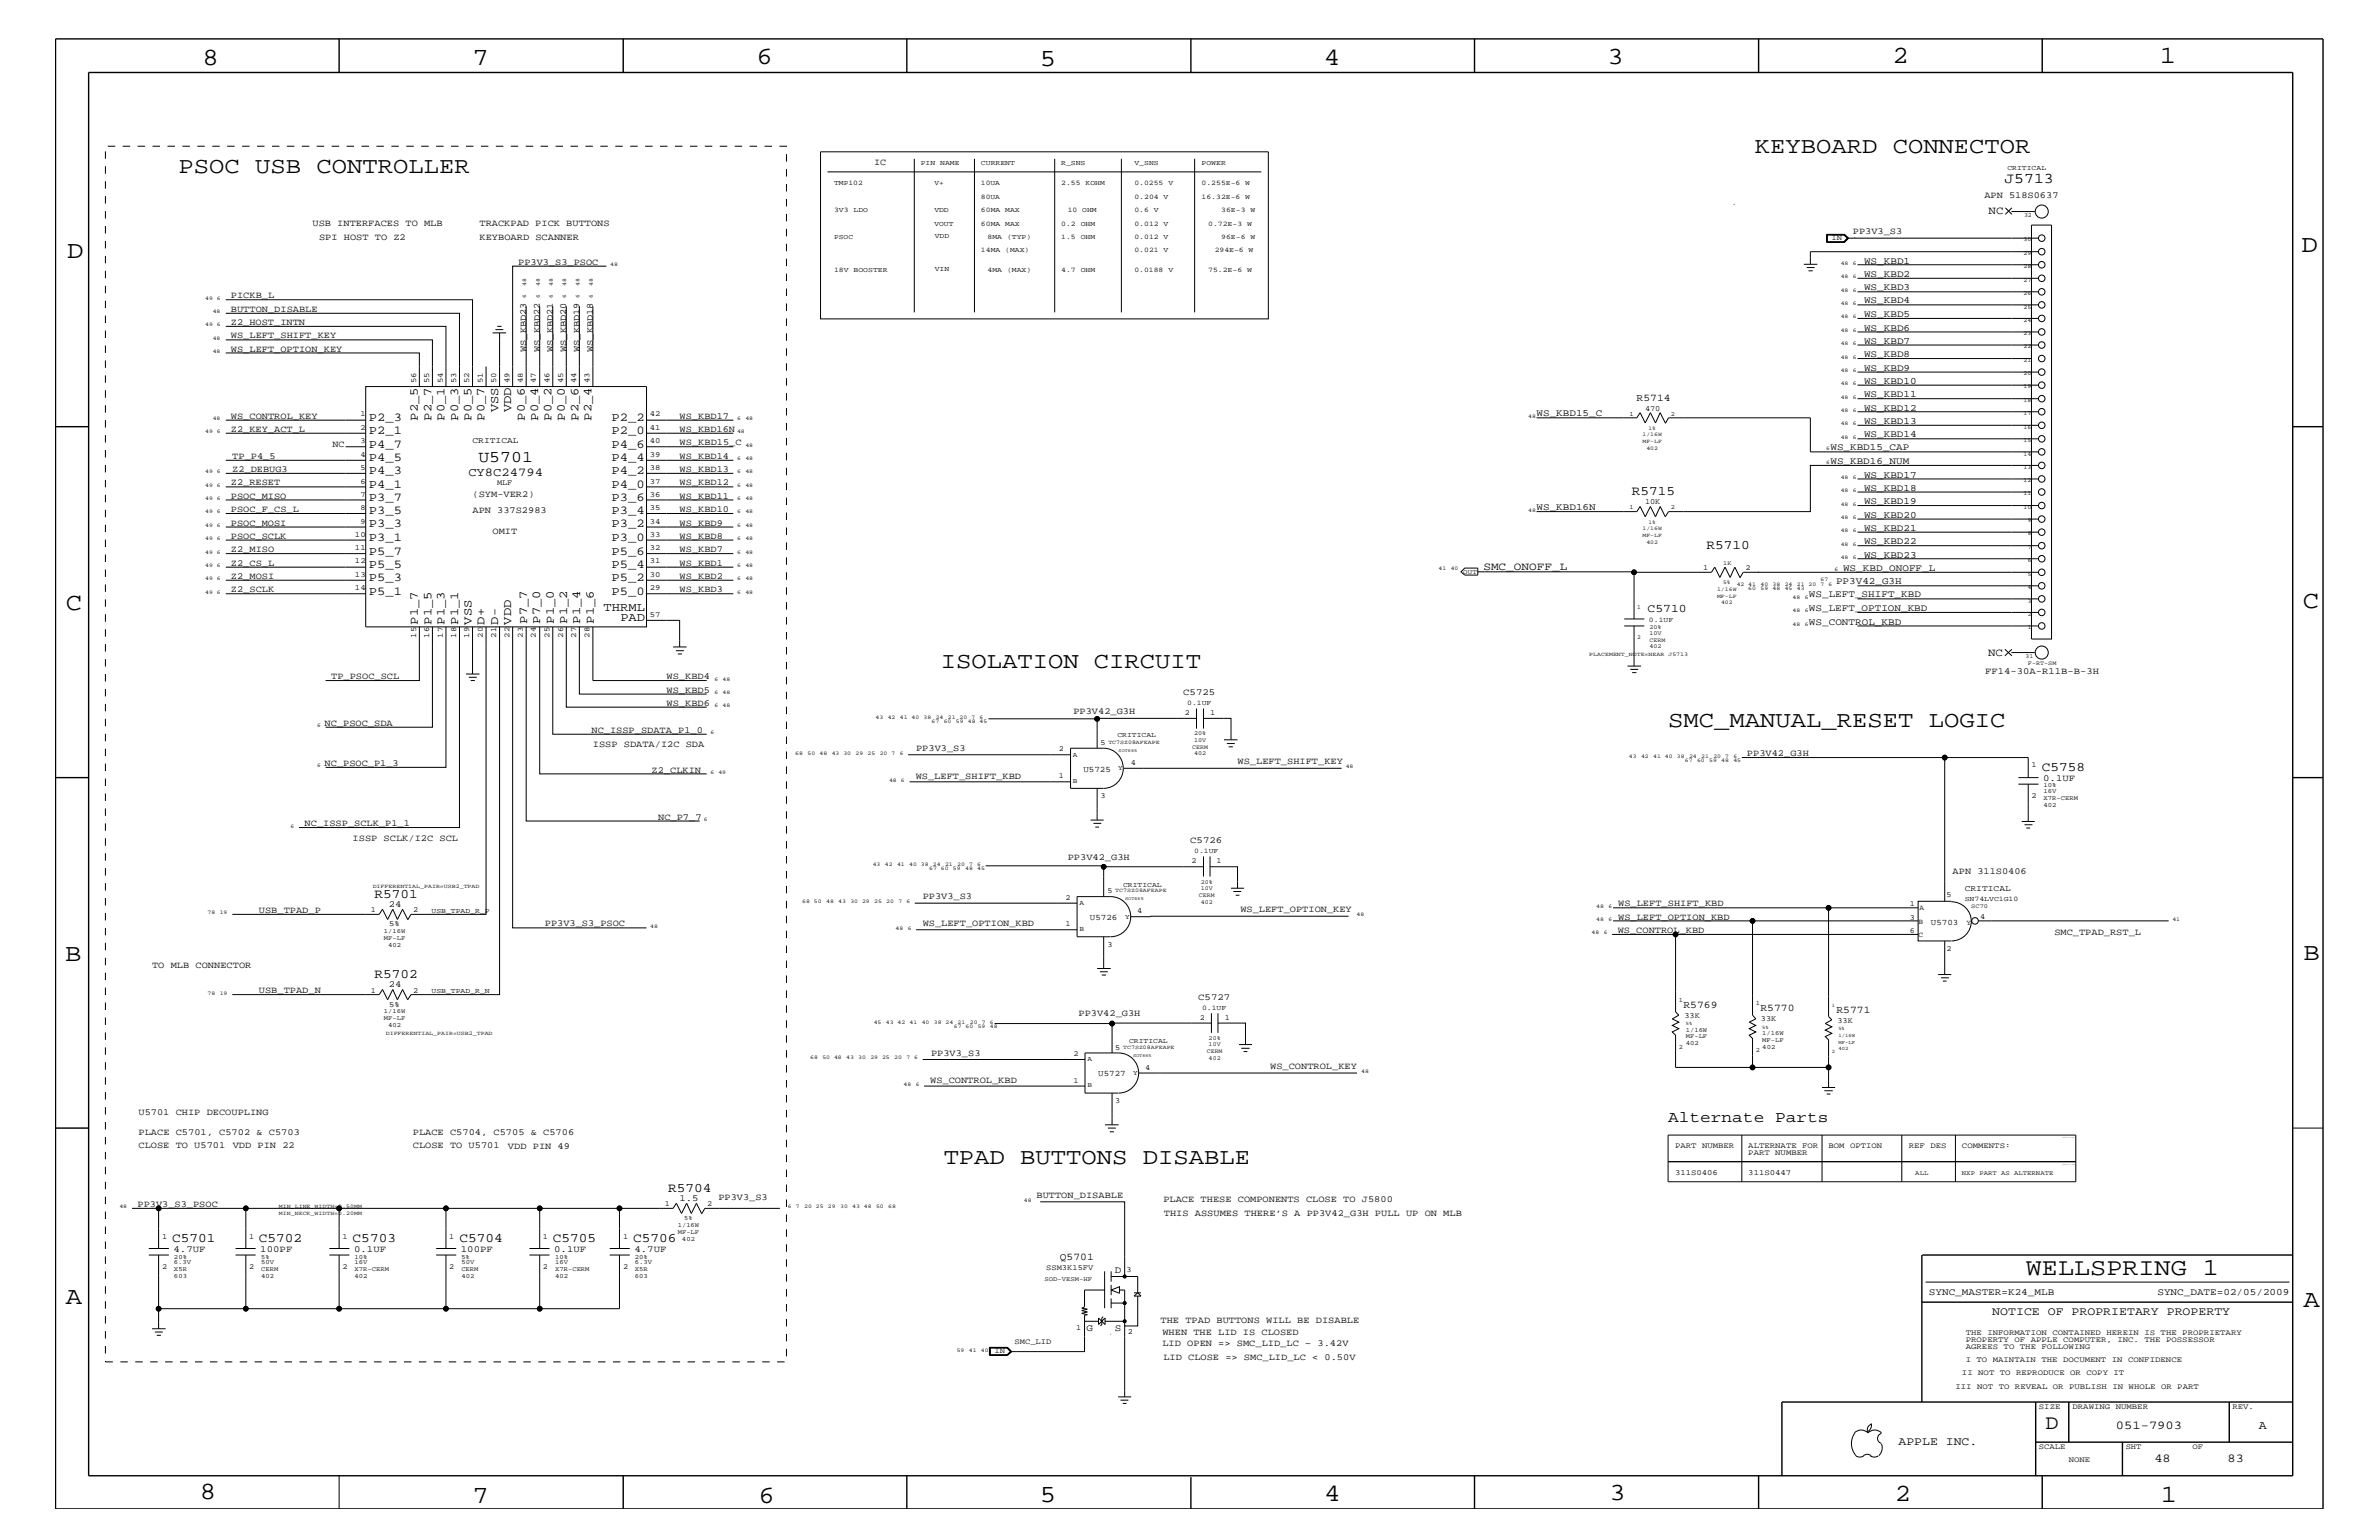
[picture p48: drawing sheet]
<svg xmlns="http://www.w3.org/2000/svg" width="432mm" height="279mm" viewBox="0 0 432 279" stroke-linecap="round" stroke-linejoin="round" font-family="sans-serif">
<defs><g id="words">
<g font-size="4.5">
<text x="36.7" y="11.7">8</text>
<text x="85.8" y="11.7">7</text>
<text x="137.3" y="11.5">6</text>
<text x="240.3" y="11.7">4</text>
<text x="291.8" y="11.5">3</text>
<text x="343.5" y="11.5">2</text>
<text x="392" y="11.5">1</text>
<text x="188.7" y="12.1">5</text>
<text x="12.2" y="46.8">D</text>
<text x="417.7" y="45.7">D</text>
<text x="11.9" y="110.6">C</text>
<text x="418" y="110.3">C</text>
<text x="11.9" y="174.3">B</text>
<text x="418.1" y="174.2">B</text>
<text x="11.9" y="236.7">A</text>
<text x="418.1" y="237.1">A</text>
<text x="36.2" y="271.9">8</text>
<text x="85.8" y="272.7">7</text>
<text x="137.7" y="272.7">6</text>
<text x="188.7" y="272.5">5</text>
<text x="240.4" y="272.3">4</text>
<text x="292.1" y="272.2">3</text>
<text x="343.9" y="272.3">2</text>
<text x="392.2" y="272.6">1</text>
</g>
<text font-size="4.4" x="367.7" y="231.3">WELLSPRING 1</text>
<g font-size="4.1">
<text x="318.5" y="27.8">KEYBOARD CONNECTOR</text>
<text x="32.4" y="31.4">PSOC USB CONTROLLER</text>
<text x="170.8" y="121.2">ISOLATION CIRCUIT</text>
<text x="302.8" y="131.9">SMC_MANUAL_RESET LOGIC</text>
<text x="171.3" y="211.2">TPAD BUTTONS DISABLE</text>
</g>
<text font-size="3.7" x="371.3" y="259.3">D</text>
<text font-size="3" x="86.8" y="83.8">U5701</text>
<text font-size="2.9" x="302.8" y="203.5">Alternate Parts</text>
<text font-size="2.7" x="363.8" y="33.1">J5713</text>
<g font-size="2.4">
<text x="296.2" y="89.8">R5715</text>
<text x="309.8" y="99.6">R5710</text>
<text x="370.6" y="139.8">C5758</text>
<text x="67.9" y="162.8">R5701</text>
<text x="67.9" y="177.4">R5702</text>
<text x="121.3" y="216.2">R5704</text>
<text x="31.2" y="225.3">C5701</text>
<text x="47" y="225.3">C5702</text>
<text x="64" y="225.3">C5703</text>
<text x="83.4" y="225.3">C5704</text>
<text x="100.3" y="225.3">C5705</text>
<text x="114.9" y="225.3">C5706</text>
</g>
<g font-size="2.2">
<text x="67" y="76.3">P2_3</text>
<text x="75.9" y="76.3" transform="rotate(-90 75.9 76.3)">P2_5</text>
<text x="78.3" y="76.3" transform="rotate(-90 78.3 76.3)">P2_7</text>
<text x="80.7" y="76.3" transform="rotate(-90 80.7 76.3)">P0_1</text>
<text x="83.1" y="76.3" transform="rotate(-90 83.1 76.3)">P0_3</text>
<text x="85.6" y="76.3" transform="rotate(-90 85.6 76.3)">P0_5</text>
<text x="88" y="76.3" transform="rotate(-90 88 76.3)">P0_7</text>
<text x="90.4" y="74.8" transform="rotate(-90 90.4 74.8)">VSS</text>
<text x="92.8" y="74.8" transform="rotate(-90 92.8 74.8)">VDD</text>
<text x="95.3" y="76.3" transform="rotate(-90 95.3 76.3)">P0_6</text>
<text x="97.7" y="76.3" transform="rotate(-90 97.7 76.3)">P0_4</text>
<text x="100.1" y="76.3" transform="rotate(-90 100.1 76.3)">P0_2</text>
<text x="102.5" y="76.3" transform="rotate(-90 102.5 76.3)">P0_0</text>
<text x="105" y="76.3" transform="rotate(-90 105 76.3)">P2_6</text>
<text x="107.4" y="76.3" transform="rotate(-90 107.4 76.3)">P2_4</text>
<text x="111" y="76.3">P2_2</text>
<text x="67" y="78.8">P2_1</text>
<text x="67" y="81.2">P4_7</text>
<text x="67" y="83.6">P4_5</text>
<text x="111" y="78.8">P2_0</text>
<text x="111" y="83.6">P4_4</text>
<text x="111" y="81.2">P4_6</text>
<text x="67" y="86">P4_3</text>
<text x="67" y="88.5">P4_1</text>
<text x="85" y="86.4">CY8C24794</text>
<text x="111" y="88.5">P4_0</text>
<text x="111" y="86">P4_2</text>
<text x="67" y="90.9">P3_7</text>
<text x="67" y="93.3">P3_5</text>
<text x="67" y="95.7">P3_3</text>
<text x="111" y="95.7">P3_2</text>
<text x="111" y="93.3">P3_4</text>
<text x="111" y="90.9">P3_6</text>
<text x="67" y="98.2">P3_1</text>
<text x="67" y="100.6">P5_7</text>
<text x="111" y="100.6">P5_6</text>
<text x="111" y="98.2">P3_0</text>
<text x="67" y="103">P5_5</text>
<text x="67" y="105.4">P5_3</text>
<text x="67" y="107.9">P5_1</text>
<text x="111" y="107.9">P5_0</text>
<text x="111" y="105.4">P5_2</text>
<text x="111" y="103">P5_4</text>
<text x="75.9" y="113.3" transform="rotate(-90 75.9 113.3)">P1_7</text>
<text x="78.3" y="113.3" transform="rotate(-90 78.3 113.3)">P1_5</text>
<text x="80.7" y="113.3" transform="rotate(-90 80.7 113.3)">P1_3</text>
<text x="83.1" y="113.3" transform="rotate(-90 83.1 113.3)">P1_1</text>
<text x="85.6" y="113.3" transform="rotate(-90 85.6 113.3)">VSS</text>
<text x="88" y="113.3" transform="rotate(-90 88 113.3)">D+</text>
<text x="90.4" y="113.3" transform="rotate(-90 90.4 113.3)">D-</text>
<text x="92.8" y="113.3" transform="rotate(-90 92.8 113.3)">VDD</text>
<text x="95.7" y="113.1" transform="rotate(-90 95.7 113.1)">P7_7</text>
<text x="98" y="113.1" transform="rotate(-90 98 113.1)">P7_0</text>
<text x="100.5" y="113.1" transform="rotate(-90 100.5 113.1)">P1_0</text>
<text x="103" y="113.1" transform="rotate(-90 103 113.1)">P1_2</text>
<text x="105.3" y="113.1" transform="rotate(-90 105.3 113.1)">P1_4</text>
<text x="107.8" y="113.1" transform="rotate(-90 107.8 113.1)">P1_6</text>
<text x="109.6" y="110.9">THRML</text>
<text x="112.6" y="112.7">PAD</text>
<text x="384" y="259.3">051-7903</text>
<text x="410" y="259.3">A</text>
<text x="391" y="265.3">48</text>
<text x="404.3" y="265.3">83</text>
</g>
<g font-size="2.1">
<text x="299" y="111.1">C5710</text>
<text x="361.6" y="238.6">NOTICE OF PROPRIETARY PROPERTY</text>
<text x="344.6" y="262.2">APPLE INC.</text>
</g>
<g font-size="2">
<text x="360.9" y="38.9">NC</text>
<text x="269.2" y="103.5">SMC_ONOFF_L</text>
<text x="360.8" y="119">NC</text>
</g>
<g font-size="1.9">
<text x="297.1" y="72.8">R5714</text>
<text x="305.6" y="182.9">R5769</text>
<text x="319.5" y="183.5">R5770</text>
<text x="333.3" y="183.8">R5771</text>
<text x="192.4" y="228.5">Q5701</text>
</g>
<g font-size="1.8">
<text x="338.3" y="47.9">WS_KBD1</text>
<text x="338.3" y="50.2">WS_KBD2</text>
<text x="338.3" y="52.7">WS_KBD3</text>
<text x="338.3" y="55.1">WS_KBD4</text>
<text x="338.3" y="57.5">WS_KBD5</text>
<text x="338.3" y="60">WS_KBD6</text>
<text x="338.3" y="62.3">WS_KBD7</text>
<text x="338.3" y="64.8">WS_KBD8</text>
<text x="338.3" y="69.6">WS_KBD10</text>
<text x="338.3" y="67.3">WS_KBD9</text>
<text x="278.9" y="75.6">WS_KBD15_C</text>
<text x="338.3" y="76.9">WS_KBD13</text>
<text x="338.3" y="74.5">WS_KBD12</text>
<text x="338.3" y="72.1">WS_KBD11</text>
<text x="332.2" y="81.7">WS_KBD15_CAP</text>
<text x="338.3" y="79.4">WS_KBD14</text>
<text x="332.2" y="84.2">WS_KBD16_NUM</text>
<text x="338.3" y="89">WS_KBD18</text>
<text x="338.3" y="86.6">WS_KBD17</text>
<text x="278.9" y="92.6">WS_KBD16N</text>
<text x="338.3" y="93.9">WS_KBD20</text>
<text x="338.3" y="91.5">WS_KBD19</text>
<text x="338.3" y="101.2">WS_KBD23</text>
<text x="338.3" y="96.3">WS_KBD21</text>
<text x="338.3" y="98.7">WS_KBD22</text>
<text x="333.2" y="106">PP3V42_G3H</text>
<text x="334.5" y="103.6">WS_KBD_ONOFF_L</text>
<text x="328.3" y="108.4">WS_LEFT_SHIFT_KBD</text>
<text x="328.3" y="110.9">WS_LEFT_OPTION_KBD</text>
<text x="328.3" y="113.3">WS_CONTROL_KBD</text>
<text x="202.4" y="230.9">D</text>
<text x="350.1" y="235">SYNC_MASTER=K24_MLB</text>
<text x="391.6" y="235">SYNC_DATE=02/05/2009</text>
<text x="197.2" y="241.4">G</text>
<text x="202.4" y="241.4">S</text>
</g>
<g font-size="1.7">
<text x="158.7" y="30">IC</text>
<text x="360.2" y="35.8">APN 518S0637</text>
<text x="56.7" y="41">USB INTERFACES TO MLB</text>
<text x="87" y="41">TRACKPAD PICK BUTTONS</text>
<text x="57.9" y="43.5">SPI HOST TO Z2</text>
<text x="87" y="43.5">KEYBOARD SCANNER</text>
<text x="336.3" y="42.5">PP3V3_S3</text>
<text x="94.1" y="48">PP3V3_S3_PSOC</text>
<text x="41.9" y="54.1">PICKB_L</text>
<text x="41.9" y="59">Z2_HOST_INTN</text>
<text x="41.9" y="56.6">BUTTON_DISABLE</text>
<text x="41.9" y="63.9">WS_LEFT_OPTION_KEY</text>
<text x="41.9" y="61.4">WS_LEFT_SHIFT_KEY</text>
<text x="95.5" y="63.9" transform="rotate(-90 95.5 63.9)">WS_KBD23</text>
<text x="98" y="63.9" transform="rotate(-90 98 63.9)">WS_KBD22</text>
<text x="100.3" y="63.9" transform="rotate(-90 100.3 63.9)">WS_KBD21</text>
<text x="102.8" y="63.9" transform="rotate(-90 102.8 63.9)">WS_KBD20</text>
<text x="105.2" y="63.9" transform="rotate(-90 105.2 63.9)">WS_KBD19</text>
<text x="107.6" y="63.9" transform="rotate(-90 107.6 63.9)">WS_KBD18</text>
<text x="41.9" y="76">WS_CONTROL_KEY</text>
<text x="123.4" y="76">WS_KBD17</text>
<text x="41.9" y="78.3">Z2_KEY_ACT_L</text>
<text x="42.2" y="83.3">TP_P4_5</text>
<text x="60.4" y="81.1">NC</text>
<text x="123.4" y="83.3">WS_KBD14</text>
<text x="123.4" y="78.3">WS_KBD16N</text>
<text x="123.4" y="80.8">WS_KBD15_C</text>
<text x="41.9" y="88.1">Z2_RESET</text>
<text x="42.2" y="85.6">Z2_DEBUG3</text>
<text x="123.4" y="85.6">WS_KBD13</text>
<text x="123.4" y="88.1">WS_KBD12</text>
<text x="41.9" y="90.5">PSOC_MISO</text>
<text x="41.9" y="92.9">PSOC_F_CS_L</text>
<text x="41.9" y="95.4">PSOC_MOSI</text>
<text x="85.8" y="90.1">(SYM-VER2)</text>
<text x="85.8" y="93.2">APN 337S2983</text>
<text x="123.4" y="90.5">WS_KBD11</text>
<text x="123.4" y="92.9">WS_KBD10</text>
<text x="123.4" y="95.4">WS_KBD9</text>
<text x="41.9" y="100.2">Z2_MISO</text>
<text x="41.9" y="97.7">PSOC_SCLK</text>
<text x="89.4" y="96.8">OMIT</text>
<text x="123.4" y="97.7">WS_KBD8</text>
<text x="123.4" y="100.2">WS_KBD7</text>
<text x="41.9" y="107.5">Z2_SCLK</text>
<text x="41.9" y="105">Z2_MOSI</text>
<text x="41.9" y="102.6">Z2_CS_L</text>
<text x="123.4" y="102.6">WS_KBD1</text>
<text x="123.4" y="105">WS_KBD2</text>
<text x="123.4" y="107.5">WS_KBD3</text>
<text x="60.1" y="123.2">TP_PSOC_SCL</text>
<text x="121" y="123.2">WS_KBD4</text>
<text x="121" y="125.7">WS_KBD5</text>
<text x="360.3" y="122.4">FF14-30A-R11B-B-3H</text>
<text x="58.9" y="131.7">NC_PSOC_SDA</text>
<text x="121" y="128">WS_KBD6</text>
<text x="194.8" y="129.6">PP3V42_G3H</text>
<text x="214.8" y="126.1">C5725</text>
<text x="107.4" y="133">NC_ISSP_SDATA_P1_0</text>
<text x="107.6" y="135.6">ISSP SDATA/I2C SDA</text>
<text x="166.3" y="136.3">PP3V3_S3</text>
<text x="317.1" y="137.2">PP3V42_G3H</text>
<text x="58.9" y="139">NC_PSOC_P1_3</text>
<text x="118.3" y="140.2">Z2_CLKIN</text>
<text x="166.2" y="141.3">WS_LEFT_SHIFT_KBD</text>
<text x="224.6" y="138.6">WS_LEFT_SHIFT_KEY</text>
<text x="370.8" y="141.7">0.1UF</text>
<text x="55.3" y="149.9">NC_ISSP_SCLK_P1_1</text>
<text x="119.5" y="148.7">NC_P7_7</text>
<text x="64" y="152.6">ISSP SCLK/I2C SCL</text>
<text x="216" y="153">C5726</text>
<text x="193.8" y="156.1">PP3V42_G3H</text>
<text x="354.4" y="158.6">APN 311S0406</text>
<text x="47" y="165.6">USB_TPAD_P</text>
<text x="70.6" y="164.5">24</text>
<text x="167.5" y="163.2">PP3V3_S3</text>
<text x="225.1" y="165.6">WS_LEFT_OPTION_KEY</text>
<text x="293.7" y="166.9">WS_LEFT_OPTION_KBD</text>
<text x="293.7" y="164.5">WS_LEFT_SHIFT_KBD</text>
<text x="98.9" y="168.1">PP3V3_S3_PSOC</text>
<text x="167.5" y="168.1">WS_LEFT_OPTION_KBD</text>
<text x="293.6" y="169.3">WS_CONTROL_KBD</text>
<text x="372.9" y="169.7">SMC_TPAD_RST_L</text>
<text x="27.6" y="175.6">TO MLB CONNECTOR</text>
<text x="70.6" y="179.1">24</text>
<text x="47" y="180.2">USB_TPAD_N</text>
<text x="195.7" y="184.3">PP3V42_G3H</text>
<text x="217.5" y="181.4">C5727</text>
<text x="169" y="191.5">PP3V3_S3</text>
<text x="168.8" y="196.5">WS_CONTROL_KBD</text>
<text x="230.5" y="194">WS_CONTROL_KEY</text>
<text x="25.1" y="202.3">U5701 CHIP DECOUPLING</text>
<text x="25.1" y="208.3">CLOSE TO U5701</text>
<text x="25.1" y="205.9">PLACE C5701, C5702 &amp; C5703</text>
<text x="42.2" y="208.3">VDD PIN 22</text>
<text x="74.9" y="208.3">CLOSE TO U5701</text>
<text x="74.9" y="205.9">PLACE C5704, C5705 &amp; C5706</text>
<text x="92.2" y="208.5">VDD PIN 49</text>
<text x="25" y="219">PP3V3_S3_PSOC</text>
<text x="123.3" y="217.9">1.5</text>
<text x="130.4" y="217.8">PP3V3_S3</text>
<text x="188.1" y="217.3">BUTTON_DISABLE</text>
<text x="211.2" y="218.1">PLACE THESE COMPONENTS CLOSE TO J5800</text>
<text x="211.2" y="220.7">THIS ASSUMES THERE’S A PP3V42_G3H PULL UP ON MLB</text>
<text x="31.5" y="227.1">4.7UF</text>
<text x="47.2" y="227.1">100PF</text>
<text x="64.3" y="227.1">0.1UF</text>
<text x="83.7" y="227.1">100PF</text>
<text x="100.6" y="227.1">0.1UF</text>
<text x="115.1" y="227.1">4.7UF</text>
<text x="210.7" y="240">THE TPAD BUTTONS WILL BE DISABLE</text>
<text x="211" y="244.2">LID OPEN =&gt; SMC_LID_LC ~ 3.42V</text>
<text x="211" y="242.2">WHEN THE LID IS CLOSED</text>
<text x="211.2" y="246.7">LID CLOSE =&gt; SMC_LID_LC &lt; 0.50V</text>
</g>
<g font-size="1.5">
<text x="85.8" y="80.5">CRITICAL</text>
<text x="196.6" y="140">U5725</text>
<text x="356.6" y="161.7">CRITICAL</text>
<text x="197.8" y="166.9">U5726</text>
<text x="350.5" y="167.8">U5703</text>
<text x="199.3" y="195.3">U5727</text>
</g>
<g font-size="1.4">
<text x="332.4" y="43.6">IN</text>
<text x="75.5" y="69.5" transform="rotate(-90 75.5 69.5)">56</text>
<text x="77.9" y="69.5" transform="rotate(-90 77.9 69.5)">55</text>
<text x="80.3" y="69.5" transform="rotate(-90 80.3 69.5)">54</text>
<text x="82.8" y="69.5" transform="rotate(-90 82.8 69.5)">53</text>
<text x="85.2" y="69.5" transform="rotate(-90 85.2 69.5)">52</text>
<text x="87.6" y="69.5" transform="rotate(-90 87.6 69.5)">51</text>
<text x="90.1" y="69.5" transform="rotate(-90 90.1 69.5)">50</text>
<text x="92.5" y="69.5" transform="rotate(-90 92.5 69.5)">49</text>
<text x="94.9" y="69.5" transform="rotate(-90 94.9 69.5)">48</text>
<text x="97.3" y="69.5" transform="rotate(-90 97.3 69.5)">47</text>
<text x="99.7" y="69.5" transform="rotate(-90 99.7 69.5)">46</text>
<text x="102.2" y="69.5" transform="rotate(-90 102.2 69.5)">45</text>
<text x="104.6" y="69.5" transform="rotate(-90 104.6 69.5)">44</text>
<text x="107" y="69.5" transform="rotate(-90 107 69.5)">43</text>
<text x="65.4" y="75.6">1</text>
<text x="117.9" y="75.6">42</text>
<text x="298.6" y="74.5">470</text>
<text x="65.4" y="78">2</text>
<text x="65.4" y="82.8">4</text>
<text x="65.4" y="80.5">3</text>
<text x="117.9" y="78">41</text>
<text x="117.9" y="82.8">39</text>
<text x="117.9" y="80.5">40</text>
<text x="65.4" y="87.7">6</text>
<text x="65.4" y="85.3">5</text>
<text x="90.2" y="88.1">MLF</text>
<text x="117.9" y="87.7">37</text>
<text x="117.9" y="85.3">38</text>
<text x="65.4" y="95">9</text>
<text x="65.4" y="92.6">8</text>
<text x="65.4" y="90.1">7</text>
<text x="117.9" y="95">34</text>
<text x="117.9" y="92.6">35</text>
<text x="117.9" y="90.1">36</text>
<text x="298.6" y="91.5">10K</text>
<text x="64.4" y="97.4">10</text>
<text x="64.4" y="99.9">11</text>
<text x="117.9" y="97.4">33</text>
<text x="117.9" y="99.9">32</text>
<text x="64.4" y="107.1">14</text>
<text x="64.4" y="104.7">13</text>
<text x="64.4" y="102.2">12</text>
<text x="117.9" y="107.1">29</text>
<text x="117.9" y="104.7">30</text>
<text x="117.9" y="102.2">31</text>
<text x="309.1" y="103.5">1</text>
<text x="316.8" y="103.5">2</text>
<text x="117.9" y="112">57</text>
<text x="75.5" y="115.7" transform="rotate(-90 75.5 115.7)">15</text>
<text x="77.9" y="115.7" transform="rotate(-90 77.9 115.7)">16</text>
<text x="80.3" y="115.7" transform="rotate(-90 80.3 115.7)">17</text>
<text x="82.8" y="115.7" transform="rotate(-90 82.8 115.7)">18</text>
<text x="85.2" y="115.7" transform="rotate(-90 85.2 115.7)">19</text>
<text x="87.6" y="115.7" transform="rotate(-90 87.6 115.7)">20</text>
<text x="90.1" y="115.7" transform="rotate(-90 90.1 115.7)">21</text>
<text x="92.5" y="115.7" transform="rotate(-90 92.5 115.7)">22</text>
<text x="94.9" y="115.7" transform="rotate(-90 94.9 115.7)">23</text>
<text x="97.3" y="115.7" transform="rotate(-90 97.3 115.7)">24</text>
<text x="99.7" y="115.7" transform="rotate(-90 99.7 115.7)">25</text>
<text x="102.2" y="115.7" transform="rotate(-90 102.2 115.7)">26</text>
<text x="104.6" y="115.7" transform="rotate(-90 104.6 115.7)">27</text>
<text x="107" y="115.7" transform="rotate(-90 107 115.7)">28</text>
<text x="215.1" y="129.7">2</text>
<text x="219.6" y="129.7">1</text>
<text x="192.2" y="136.3">2</text>
<text x="199.7" y="135.2">5</text>
<text x="192.2" y="141.2">1</text>
<text x="205.2" y="138.8">4</text>
<text x="368.7" y="139.2">1</text>
<text x="199.7" y="144.8">3</text>
<text x="368.7" y="144.7">2</text>
<text x="216.2" y="156.7">2</text>
<text x="220.8" y="156.7">1</text>
<text x="67.3" y="165.6">1</text>
<text x="75" y="165.6">2</text>
<text x="193.4" y="163.3">2</text>
<text x="201" y="162.1">5</text>
<text x="206.4" y="165.7">4</text>
<text x="346.6" y="164.5">1</text>
<text x="346.6" y="166.9">3</text>
<text x="348.2" y="167.6">B</text>
<text x="348.4" y="165">A</text>
<text x="353.3" y="162.8">5</text>
<text x="357" y="167.8">Y</text>
<text x="359.4" y="166.7">4</text>
<text x="70.7" y="168.1">5%</text>
<text x="193.4" y="168.1">1</text>
<text x="201" y="171.7">3</text>
<text x="346.6" y="169.3">6</text>
<text x="348.2" y="170">C</text>
<text x="353.3" y="172.6">2</text>
<text x="67.3" y="180.1">1</text>
<text x="70.7" y="182.7">5%</text>
<text x="75" y="180.1">2</text>
<text x="217.8" y="185">2</text>
<text x="222.3" y="185">1</text>
<text x="305.7" y="184.7">33K</text>
<text x="319.6" y="185.3">33K</text>
<text x="333.5" y="185.5">33K</text>
<text x="194.8" y="191.6">2</text>
<text x="202.4" y="190.4">5</text>
<text x="194.8" y="196.5">1</text>
<text x="207.9" y="194.1">4</text>
<text x="202.4" y="200.1">3</text>
<text x="304" y="208.3">PART NUMBER</text>
<text x="317.3" y="209.6">PART NUMBER</text>
<text x="317.3" y="208.3">ALTERNATE FOR</text>
<text x="331.9" y="208.3">BOM OPTION</text>
<text x="346.5" y="208.3">REF DES</text>
<text x="356.1" y="208.3">COMMENTS:</text>
<text x="304" y="213.2">311S0406</text>
<text x="317.3" y="213.2">311S0447</text>
<text x="120.6" y="218.9">1</text>
<text x="128.4" y="218.9">2</text>
<text x="29.5" y="224.7">1</text>
<text x="45.2" y="224.7">1</text>
<text x="62.1" y="224.7">1</text>
<text x="81.5" y="224.7">1</text>
<text x="98.6" y="224.7">1</text>
<text x="113.1" y="224.7">1</text>
<text x="29.5" y="230.2">2</text>
<text x="45.2" y="230.2">2</text>
<text x="62.1" y="230.2">2</text>
<text x="81.5" y="230.2">2</text>
<text x="98.6" y="230.2">2</text>
<text x="113.1" y="230.2">2</text>
<text x="189.9" y="230.5">SSM3K15FV</text>
<text x="204.5" y="230.7">3</text>
<text x="180.5" y="245.6">IN</text>
<text x="184.1" y="243.9">SMC_LID</text>
<text x="195.3" y="241.3">1</text>
<text x="204.7" y="242">2</text>
<text x="356.8" y="242.3">THE INFORMATION CONTAINED HEREIN IS THE PROPRIETARY</text>
<text x="356.8" y="243.5">PROPERTY OF APPLE COMPUTER, INC. THE POSSESSOR</text>
<text x="356.8" y="244.7">AGREES TO THE FOLLOWING</text>
<text x="354.9" y="252">III NOT TO REVEAL OR PUBLISH IN WHOLE OR PART</text>
<text x="356.1" y="249.5">II NOT TO REPRODUCE OR COPY IT</text>
<text x="356.8" y="247.1">I TO MAINTAIN THE DOCUMENT IN CONFIDENCE</text>
<text x="370.1" y="255.6">SIZE</text>
<text x="376.2" y="255.6">DRAWING NUMBER</text>
<text x="405.2" y="255.6">REV.</text>
<text x="370.1" y="262.9">SCALE</text>
<text x="385.8" y="262.9">SHT</text>
<text x="397.9" y="262.9">OF</text>
<text x="375.5" y="265.3">NONE</text>
</g>
<g font-size="1.3">
<text x="151.4" y="33.6">TMP102</text>
<text x="167.1" y="30">PIN NAME</text>
<text x="169.6" y="33.6">V+</text>
<text x="178.1" y="30">CURRENT</text>
<text x="178.1" y="33.6">10UA</text>
<text x="192.6" y="30">R_SNS</text>
<text x="192.6" y="33.6">2.55 KOHM</text>
<text x="205.9" y="30">V_SNS</text>
<text x="205.9" y="33.6">0.0255 V</text>
<text x="218.1" y="30">POWER</text>
<text x="218.1" y="33.6">0.255E-6 W</text>
<text x="364.4" y="30.8">CRITICAL</text>
<text x="151.4" y="38.5">3V3 LDO</text>
<text x="169.6" y="38.5">VDD</text>
<text x="169.6" y="40.9">VOUT</text>
<text x="178.1" y="36.1">80UA</text>
<text x="178.1" y="38.5">60MA MAX</text>
<text x="178.1" y="40.9">60MA MAX</text>
<text x="192.6" y="40.9">0.2 OHM</text>
<text x="193.8" y="38.5">10 OHM</text>
<text x="205.9" y="40.9">0.012 V</text>
<text x="205.9" y="36.1">0.204 V</text>
<text x="205.9" y="38.5">0.6 V</text>
<text x="218.1" y="36.1">16.32E-6 W</text>
<text x="219.3" y="40.9">0.72E-3 W</text>
<text x="221.7" y="38.5">36E-3 W</text>
<text x="151.4" y="43.4">PSOC</text>
<text x="169.7" y="43.1">VDD</text>
<text x="178.1" y="45.7">14MA (MAX)</text>
<text x="179.2" y="43.4">8MA (TYP)</text>
<text x="192.6" y="43.4">1.5 OHM</text>
<text x="205.9" y="43.4">0.012 V</text>
<text x="205.9" y="45.7">0.021 V</text>
<text x="220.5" y="45.7">294E-6 W</text>
<text x="221.7" y="43.4">96E-6 W</text>
<text x="151.4" y="49.4">18V BOOSTER</text>
<text x="169.7" y="49.2">VIN</text>
<text x="179.2" y="49.4">4MA (MAX)</text>
<text x="192.6" y="49.4">4.7 OHM</text>
<text x="205.9" y="49.4">0.0188 V</text>
<text x="219.3" y="49.4">75.2E-6 W</text>
<text x="299.3" y="112.9">0.1UF</text>
<text x="215.5" y="127.9">0.1UF</text>
<text x="194.7" y="137.4">A</text>
<text x="202.8" y="133.7">CRITICAL</text>
<text x="194.7" y="142">B</text>
<text x="202.9" y="139.7">Y</text>
<text x="216.7" y="154.8">0.1UF</text>
<text x="203.8" y="160.9">CRITICAL</text>
<text x="78.3" y="165.6">USB_TPAD_R_P</text>
<text x="195.9" y="164.2">A</text>
<text x="204.2" y="166.7">Y</text>
<text x="356.6" y="163.5">SN74LVC1G10</text>
<text x="195.9" y="168.9">B</text>
<text x="78.3" y="180.2">USB_TPAD_R_N</text>
<text x="218.2" y="183.2">0.1UF</text>
<text x="204.9" y="189.2">CRITICAL</text>
<text x="197.4" y="197.3">B</text>
<text x="197.4" y="192.6">A</text>
<text x="205.7" y="195">Y</text>
</g>
<g font-size="1.2">
<text x="295.7" y="75.5">1</text>
<text x="303.3" y="75.5">2</text>
<text x="295.7" y="92.4">1</text>
<text x="303.3" y="92.4">2</text>
<text x="265.6" y="104.1">OUT</text>
<text x="370.9" y="142.9">10%</text>
<text x="370.9" y="144">16V</text>
<text x="370.9" y="145.1">X7R-CERM</text>
<text x="370.9" y="146.4">402</text>
<text x="69.7" y="169.3">1/16W</text>
<text x="69.7" y="170.5">MF-LF</text>
<text x="70.4" y="171.7">402</text>
<text x="69.7" y="183.8">1/16W</text>
<text x="69.7" y="185">MF-LF</text>
<text x="304.7" y="181.8">1</text>
<text x="318.7" y="182.4">1</text>
<text x="70.4" y="186.3">402</text>
<text x="304.7" y="190.3">2</text>
<text x="306" y="189.7">402</text>
<text x="306" y="188.4">MF-LF</text>
<text x="306" y="187.2">1/16W</text>
<text x="318.7" y="190.9">2</text>
<text x="319.9" y="190.3">402</text>
<text x="319.9" y="189.1">MF-LF</text>
<text x="319.9" y="187.8">1/16W</text>
<text x="347.6" y="213.2">ALL</text>
<text x="356.1" y="213.2">NXP PART AS ALTERNATE</text>
<text x="124.2" y="221.4">5%</text>
<text x="123" y="223.9">MF-LF</text>
<text x="123" y="222.6">1/16W</text>
<text x="123.8" y="225.1">402</text>
<text x="31.6" y="228.4">20%</text>
<text x="31.6" y="230.7">X5R</text>
<text x="31.6" y="231.8">603</text>
<text x="31.6" y="229.4">6.3V</text>
<text x="47.4" y="231.8">402</text>
<text x="47.4" y="230.7">CERM</text>
<text x="47.4" y="229.4">50V</text>
<text x="47.4" y="228.4">5%</text>
<text x="64.3" y="228.4">10%</text>
<text x="64.3" y="231.8">402</text>
<text x="64.3" y="230.7">X7R-CERM</text>
<text x="64.3" y="229.4">16V</text>
<text x="83.7" y="228.4">5%</text>
<text x="83.7" y="229.4">50V</text>
<text x="83.7" y="230.7">CERM</text>
<text x="83.7" y="231.8">402</text>
<text x="100.8" y="231.8">402</text>
<text x="100.8" y="230.7">X7R-CERM</text>
<text x="100.8" y="229.4">16V</text>
<text x="100.8" y="228.4">10%</text>
<text x="115.2" y="228.4">20%</text>
<text x="115.2" y="229.4">6.3V</text>
<text x="115.2" y="230.7">X5R</text>
<text x="115.2" y="231.8">603</text>
<text x="189.6" y="232.4">SOD-VESM-HF</text>
</g>
<g font-size="1.1">
<text x="367.4" y="39.4">32</text>
<text x="367.3" y="46.3">29</text>
<text x="367.3" y="43.8">30</text>
<text x="367.3" y="53.5">26</text>
<text x="367.3" y="51.1">27</text>
<text x="367.3" y="48.7">28</text>
<text x="367.3" y="58.4">24</text>
<text x="367.3" y="56">25</text>
<text x="367.3" y="65.6">21</text>
<text x="367.3" y="63.2">22</text>
<text x="367.3" y="60.8">23</text>
<text x="367.3" y="70.5">19</text>
<text x="367.3" y="68.1">20</text>
<text x="367.3" y="77.8">16</text>
<text x="367.3" y="75.4">17</text>
<text x="367.3" y="72.9">18</text>
<text x="367.3" y="82.7">14</text>
<text x="367.3" y="80.2">15</text>
<text x="367.3" y="89.9">11</text>
<text x="367.3" y="87.5">12</text>
<text x="367.3" y="85">13</text>
<text x="367.3" y="92.3">10</text>
<text x="368" y="94.8">9</text>
<text x="368" y="99.6">7</text>
<text x="368" y="97.1">8</text>
<text x="312.8" y="102.6">1K</text>
<text x="368" y="106.9">4</text>
<text x="368" y="104.4">5</text>
<text x="368" y="102.1">6</text>
<text x="297.2" y="110.5">1</text>
<text x="368" y="111.7">2</text>
<text x="368" y="109.3">3</text>
<text x="297.2" y="115.9">2</text>
<text x="299.4" y="117.6">402</text>
<text x="299.4" y="115.3">10V</text>
<text x="299.4" y="114.2">20%</text>
<text x="299.4" y="116.4">CERM</text>
<text x="367.6" y="119.3">31</text>
<text x="368" y="114.2">1</text>
<text x="368.1" y="120.7">F-RT-SM</text>
<text x="216.4" y="135.8">CERM</text>
<text x="216.7" y="137">402</text>
<text x="216.7" y="134.6">10V</text>
<text x="216.7" y="133.4">20%</text>
<text x="217.9" y="160.3">20%</text>
<text x="217.9" y="161.5">10V</text>
<text x="217.6" y="162.7">CERM</text>
<text x="217.9" y="163.9">402</text>
<text x="357.8" y="164.7">SC70</text>
<text x="219" y="191">CERM</text>
<text x="219.4" y="189.9">10V</text>
<text x="219.4" y="188.7">20%</text>
<text x="219.4" y="192.3">402</text>
</g>
<g font-size="1">
<text x="95.5" y="51.9" transform="rotate(-90 95.5 51.9)">48</text>
<text x="98" y="51.9" transform="rotate(-90 98 51.9)">48</text>
<text x="100.3" y="51.9" transform="rotate(-90 100.3 51.9)">48</text>
<text x="102.8" y="51.9" transform="rotate(-90 102.8 51.9)">48</text>
<text x="105.2" y="51.9" transform="rotate(-90 105.2 51.9)">48</text>
<text x="107.6" y="51.9" transform="rotate(-90 107.6 51.9)">48</text>
<text x="110.7" y="48.3">48</text>
<text x="334.1" y="50.5">48</text>
<text x="334.1" y="52.9">48</text>
<text x="334.1" y="48">48</text>
<text x="336.3" y="50.5">6</text>
<text x="336.3" y="52.9">6</text>
<text x="336.3" y="48">6</text>
<text x="37.3" y="54.4">49 6</text>
<text x="37.3" y="59.2">49 6</text>
<text x="38.6" y="56.8">48</text>
<text x="95.5" y="54.1" transform="rotate(-90 95.5 54.1)">6</text>
<text x="98" y="54.1" transform="rotate(-90 98 54.1)">6</text>
<text x="100.3" y="54.1" transform="rotate(-90 100.3 54.1)">6</text>
<text x="102.8" y="54.1" transform="rotate(-90 102.8 54.1)">6</text>
<text x="105.2" y="54.1" transform="rotate(-90 105.2 54.1)">6</text>
<text x="107.6" y="54.1" transform="rotate(-90 107.6 54.1)">6</text>
<text x="334.1" y="55.3">48</text>
<text x="334.1" y="57.8">48</text>
<text x="336.3" y="55.3">6</text>
<text x="336.3" y="57.8">6</text>
<text x="38.6" y="64">48</text>
<text x="38.6" y="61.7">48</text>
<text x="334.1" y="65.1">48</text>
<text x="334.1" y="60.2">48</text>
<text x="334.1" y="62.6">48</text>
<text x="336.3" y="65.1">6</text>
<text x="336.3" y="60.2">6</text>
<text x="336.3" y="62.6">6</text>
<text x="334.1" y="69.9">48</text>
<text x="334.1" y="67.5">48</text>
<text x="336.3" y="69.9">6</text>
<text x="336.3" y="67.5">6</text>
<text x="38.6" y="76.2">48</text>
<text x="133.8" y="76.2">6</text>
<text x="135.3" y="76.2">48</text>
<text x="277.4" y="75.8">48</text>
<text x="334.1" y="77.2">48</text>
<text x="334.1" y="74.7">48</text>
<text x="334.1" y="72.3">48</text>
<text x="336.3" y="77.2">6</text>
<text x="336.3" y="74.7">6</text>
<text x="336.3" y="72.3">6</text>
<text x="37.3" y="78.6">49 6</text>
<text x="133.8" y="83.5">6</text>
<text x="133.8" y="78.6">48</text>
<text x="135.3" y="83.5">48</text>
<text x="135.3" y="81.1">48</text>
<text x="298.1" y="80.5">MF-LF</text>
<text x="298.1" y="79.2">1/16W</text>
<text x="298.8" y="81.6">402</text>
<text x="299.2" y="78">1%</text>
<text x="331.5" y="81.7">6</text>
<text x="334.1" y="79.6">48</text>
<text x="336.3" y="79.6">6</text>
<text x="37.3" y="88.3">49 6</text>
<text x="37.3" y="85.9">49 6</text>
<text x="133.8" y="88.3">6</text>
<text x="133.8" y="85.9">6</text>
<text x="135.3" y="88.3">48</text>
<text x="135.3" y="85.9">48</text>
<text x="331.5" y="84.2">6</text>
<text x="334.1" y="89.3">48</text>
<text x="334.1" y="86.9">48</text>
<text x="336.3" y="89.3">6</text>
<text x="336.3" y="86.9">6</text>
<text x="37.3" y="90.7">49 6</text>
<text x="37.3" y="93.2">49 6</text>
<text x="37.3" y="95.6">49 6</text>
<text x="133.8" y="90.7">6</text>
<text x="133.8" y="93.2">6</text>
<text x="133.8" y="95.6">6</text>
<text x="135.3" y="90.7">48</text>
<text x="135.3" y="93.2">48</text>
<text x="135.3" y="95.6">48</text>
<text x="277.4" y="92.8">48</text>
<text x="299.2" y="95">1%</text>
<text x="334.1" y="94.2">48</text>
<text x="334.1" y="91.7">48</text>
<text x="336.3" y="94.2">6</text>
<text x="336.3" y="91.7">6</text>
<text x="37.3" y="100.4">49 6</text>
<text x="37.3" y="98">49 6</text>
<text x="133.8" y="98">6</text>
<text x="133.8" y="100.4">6</text>
<text x="135.3" y="98">48</text>
<text x="135.3" y="100.4">48</text>
<text x="298.1" y="97.4">MF-LF</text>
<text x="298.1" y="96.2">1/16W</text>
<text x="298.8" y="98.7">402</text>
<text x="334.1" y="101.4">48</text>
<text x="334.1" y="96.5">48</text>
<text x="334.1" y="99">48</text>
<text x="336.3" y="101.4">6</text>
<text x="336.3" y="96.5">6</text>
<text x="336.3" y="99">6</text>
<text x="37.3" y="107.7">49 6</text>
<text x="37.3" y="105.3">49 6</text>
<text x="37.3" y="102.9">49 6</text>
<text x="133.8" y="102.9">6</text>
<text x="133.8" y="105.3">6</text>
<text x="133.8" y="107.7">6</text>
<text x="135.3" y="102.9">48</text>
<text x="135.3" y="105.3">48</text>
<text x="135.3" y="107.7">48</text>
<text x="261.1" y="103.5">41</text>
<text x="263.3" y="103.5">40</text>
<text x="311.7" y="107.2">1/16W</text>
<text x="312.8" y="106">5%</text>
<text x="315.2" y="106.3">42 41</text>
<text x="317.3" y="107.1">60</text>
<text x="319.5" y="106.3">40</text>
<text x="319.5" y="107.1">59</text>
<text x="321.7" y="106.3">38</text>
<text x="321.7" y="107.1">48</text>
<text x="323.9" y="107.1">45</text>
<text x="323.9" y="106.3">24</text>
<text x="326.1" y="106.3">21 20</text>
<text x="326.1" y="107.1">43</text>
<text x="330.5" y="106.3">7</text>
<text x="330.5" y="105.4">67</text>
<text x="331.9" y="106.3">6</text>
<text x="333" y="103.6">6</text>
<text x="311.7" y="108.5">MF-LF</text>
<text x="312.4" y="109.7">402</text>
<text x="325.4" y="108.7">48</text>
<text x="325.4" y="111.1">48</text>
<text x="325.4" y="113.6">48</text>
<text x="327.6" y="108.7">6</text>
<text x="327.6" y="111.1">6</text>
<text x="327.6" y="113.6">6</text>
<text x="288.5" y="119.1">PLACEMENT_NOTE=NEAR</text>
<text x="302.8" y="119.1">J5713</text>
<text x="129.7" y="123.5">6</text>
<text x="129.7" y="125.9">6</text>
<text x="131.1" y="123.5">48</text>
<text x="131.1" y="125.9">48</text>
<text x="57.6" y="131.9">6</text>
<text x="129.7" y="128.3">6</text>
<text x="131.1" y="128.3">48</text>
<text x="158.9" y="130.4">43</text>
<text x="161.1" y="130.4">42</text>
<text x="163.3" y="130.4">41 40</text>
<text x="167.6" y="130.4">38</text>
<text x="169.1" y="131.3">67</text>
<text x="169.8" y="130.4">24</text>
<text x="171.3" y="131.3">60</text>
<text x="172" y="130.4">21 20</text>
<text x="173.5" y="131.3">59</text>
<text x="175.7" y="131.3">48 45</text>
<text x="176.4" y="130.4">7</text>
<text x="177.8" y="130.4">6</text>
<text x="128.9" y="133.2">6</text>
<text x="144.4" y="136.9">68</text>
<text x="146.6" y="136.9">50</text>
<text x="148.8" y="136.9">48</text>
<text x="151" y="136.9">43 30</text>
<text x="155.3" y="136.9">29</text>
<text x="157.5" y="136.9">25</text>
<text x="159.7" y="136.9">20 7</text>
<text x="163.3" y="136.9">6</text>
<text x="201.2" y="135">TC7SZ08AFEAPE</text>
<text x="295.7" y="137.4">43</text>
<text x="297.9" y="137.4">42</text>
<text x="300.1" y="137.4">41 40</text>
<text x="304.4" y="137.4">38</text>
<text x="306.6" y="137.4">24</text>
<text x="308.8" y="137.4">21</text>
<text x="311" y="137.4">20 7</text>
<text x="314.6" y="137.4">6</text>
<text x="57.6" y="139.2">6</text>
<text x="128.9" y="140.4">6</text>
<text x="130.4" y="140.4">49</text>
<text x="161.4" y="141.8">48 6</text>
<text x="244.3" y="139.4">48</text>
<text x="305.8" y="138.3">67</text>
<text x="308" y="138.3">60</text>
<text x="310.2" y="138.3">59</text>
<text x="312.4" y="138.3">48</text>
<text x="314.6" y="138.3">45</text>
<text x="127.8" y="149">6</text>
<text x="52.7" y="150.1">6</text>
<text x="67.6" y="161.1">DIFFERENTIAL_PAIR=USB2_TPAD</text>
<text x="158.4" y="157.1">43</text>
<text x="160.6" y="157.1">42</text>
<text x="162.8" y="157.1">41</text>
<text x="165" y="157.1">40 38</text>
<text x="168.7" y="157.9">67 60</text>
<text x="169.3" y="157.1">24</text>
<text x="171.5" y="157.1">21</text>
<text x="173" y="157.9">59</text>
<text x="173.7" y="157.1">20</text>
<text x="175.2" y="157.9">48</text>
<text x="175.9" y="157.1">7</text>
<text x="177.4" y="157.1">6</text>
<text x="177.4" y="157.9">45</text>
<text x="202.4" y="161.9">TC7SZ08AFEAPE</text>
<text x="37.7" y="165.9">78</text>
<text x="39.9" y="165.9">19</text>
<text x="145.6" y="163.9">68 50</text>
<text x="149.9" y="163.9">48</text>
<text x="152.1" y="163.9">43</text>
<text x="154.3" y="163.9">30 29</text>
<text x="158.7" y="163.9">25</text>
<text x="160.9" y="163.9">20</text>
<text x="163.1" y="163.9">7</text>
<text x="164.5" y="163.9">6</text>
<text x="246.2" y="166.2">48</text>
<text x="289.7" y="167.1">48</text>
<text x="289.7" y="164.7">48</text>
<text x="291.9" y="167.1">6</text>
<text x="291.9" y="164.7">6</text>
<text x="394.3" y="167.1">41</text>
<text x="118" y="168.3">48</text>
<text x="162.6" y="168.7">48</text>
<text x="164.8" y="168.7">6</text>
<text x="288.9" y="169.5">48</text>
<text x="291.1" y="169.5">6</text>
<text x="37.7" y="180.5">78</text>
<text x="39.9" y="180.5">19</text>
<text x="158.6" y="185.7">45</text>
<text x="160.8" y="185.7">43 42</text>
<text x="165.1" y="185.7">41</text>
<text x="167.3" y="185.7">40</text>
<text x="169.5" y="185.7">38 24</text>
<text x="173.8" y="185.7">21</text>
<text x="176" y="185.7">20</text>
<text x="178.2" y="185.7">7</text>
<text x="179.7" y="185.7">6</text>
<text x="70" y="187.7">DIFFERENTIAL_PAIR=USB2_TPAD</text>
<text x="173.1" y="186.5">67 60</text>
<text x="177.5" y="186.5">59</text>
<text x="179.7" y="186.5">48</text>
<text x="203.9" y="190.3">TC7SZ08AFEAPE</text>
<text x="147.1" y="192.2">68</text>
<text x="149.3" y="192.2">50 48</text>
<text x="153.6" y="192.2">43</text>
<text x="155.8" y="192.2">30</text>
<text x="158" y="192.2">29 25</text>
<text x="162.3" y="192.2">20</text>
<text x="164" y="197">48</text>
<text x="164.5" y="192.2">7</text>
<text x="165.9" y="192.2">6</text>
<text x="166.2" y="197">6</text>
<text x="247.1" y="194.7">48</text>
<text x="21.7" y="219.2">48</text>
<text x="50.6" y="220.4">MIN_NECK_WIDTH=0.20MM</text>
<text x="50.6" y="219.2">MIN_LINE_WIDTH=0.50MM</text>
<text x="143" y="219.2">6</text>
<text x="144.4" y="219.2">7</text>
<text x="146" y="219.2">20 25</text>
<text x="150.3" y="219.2">29</text>
<text x="152.5" y="219.2">30</text>
<text x="154.7" y="219.2">43 48</text>
<text x="159" y="219.2">50</text>
<text x="161.2" y="219.2">68</text>
<text x="185.8" y="218">48</text>
<text x="173.7" y="245.2">59</text>
<text x="175.9" y="245.2">41</text>
<text x="178.1" y="245.2">40</text>
</g>
<g font-size=".9">
<text x="332.5" y="182.7">1</text>
<text x="306" y="186">5%</text>
<text x="319.9" y="186.6">5%</text>
<text x="332.5" y="191.1">2</text>
<text x="333.7" y="190.5">402</text>
<text x="333.7" y="189.3">MF-LF</text>
<text x="333.7" y="186.9">5%</text>
<text x="333.7" y="188.1">1/16W</text>
</g>
<g font-size=".8">
<text x="203" y="136.5">SOT665</text>
<text x="204.2" y="163.4">SOT665</text>
<text x="205.7" y="191.7">SOT665</text>
</g>
</g></defs>
<g fill="none" stroke="#000" stroke-width=".18">
<path d="M148.9 27.5h81.3v30.4h-81.3zM150.2 31.2h78.7M165.9 28.8v27.9M176.9 28.8v27.9M191.4 28.8v27.9M203.5 28.8v27.9M216.8 28.8v27.9M314.8 37l-.1 .1M364 37.7l1.2 1.2M365.1 38.4h4.2M365.2 37.7l-1.2 1.2M41 56.8h42.4v13.3"/>
<path d="M41 59.2h39.9v10.9M41 54.4h44.8v15.7M89.9 59.8h1.5M90.3 59.2h.7M95.5 55.6v14.5M98 55.6v14.5M100.3 55.6v14.5M102.8 55.6v14.5M105.2 55.6v14.5M107.6 55.6v14.5M110.1 48.3h-17.1v21.8M327.4 47.9h2.5"/>
<path d="M327.9 48.5h1.5M328.3 49.1h.7M334.7 42.6h-3.1v1.3h3.1M334.7 42.6l.7 .6-.7 .7M334.7 42.6l.6 .6M334.8 42.5h-3.2v1.5h3.2M334.8 42.5l.7 .7-.7 .8M334.8 42.5l.6 .7-.6 .8M335.3 43.2l-.6 .7M335.3 43.2h34.7M336.6 43.1v.1M337.1 57.8h32.9"/>
<path d="M337.1 55.3h32.9M337.1 52.9h32.9M337.1 48h32.9M337.1 50.5h32.9M368.7 40.8h3.7v75.1h-3.7zM370 45.7h-41.4v2.2M41 61.7h37.5v8.4M41 64h35.1v6.1M41 76.2h25.4M41 78.6h25.4M66.4 70.1h50.9v43.6h-50.9zM88.2 66.5v3.6"/>
<path d="M89.4 60.4h2.5M90.7 60.4v9.7M117.3 76.2h15.8M117.3 78.6h15.8M278.9 75.8h18.2l.6-.9 .9 1.8 1-1.8 .9 1.8 .8-1.8 1 1.8M302.3 76.8l.6-1h25.7v6.2h41.4M337.1 65.1h31.6M337.1 62.6h32.9M337.1 60.2h32.9M337.1 69.9h32.9M337.1 74.7h32.9M337.1 72.3h32.9"/>
<path d="M337.1 77.2h32.9M337.1 79.6h32.9M337.1 67.5h32.9M41 83.5h25.4M41 90.7h25.4M41 85.9h25.4M41 88.3h25.4M41 93.2h25.4M41 95.6h25.4M41 98h25.4M62.7 81.1h3.7M117.3 83.5h15.8"/>
<path d="M117.3 81.1h15.8M117.3 90.7h15.8M117.3 85.9h15.8M117.3 88.3h15.8M117.3 93.2h15.8M117.3 95.6h15.8M117.3 98h15.8M337.1 89.3h31.6M337.1 86.9h32.9M337.1 96.5h32.9M337.1 94.2h32.9M337.1 91.7h32.9"/>
<path d="M337.1 99h32.9M370 84.4h-41.4v8.4h-25.7l-.6 1-1-1.9-.8 1.9-.9-1.9-1 1.9-.9-1.9-.6 .9h-18.2M41 100.4h25.4M41 102.9h25.4M41 107.7h25.4M41 105.3h25.4M76.1 113.7v9.8h-17M78.5 113.7v18.2h-19.4M80.9 113.7v25.5h-21.8M83.4 113.7v36.4h-29.1M85.8 113.7v8.6M88.2 113.7v52.2h-13.6l-.6 1"/>
<path d="M90.7 113.7v66.8h-16.1l-.6 .9-.9-1.9-1 1.9-.8-1.9-.9 1.9-1-1.9-.6 1h-26.6M93 113.7v54.6h24.3M95.5 113.7v35.3h31.5M98 113.7v26.7h30.3M100.3 113.7v19.5h28M102.8 113.7v14.6h25.5M105.2 113.7v12.2h23.1M107.6 113.7v9.8h20.7M117.3 112.6h6.1v4.8M117.3 100.4h15.8M117.3 102.9h15.8M117.3 107.7h15.8"/>
<path d="M117.3 105.3h15.8M122.2 117.4h2.4M122.7 118.1h1.4M123 118.6h.8M265.2 103.7l.7-.6h2.3v1.2h-2.3zM268.2 103.7l28.4 .1M294.8 113.6h3.7M294.8 112.3h3.7M296.6 113.6v7.2M315.8 104.8l-.9-1.9-.9 1.9-.9-1.9-.9 1.9-1-1.9-.6 .9h-14v8.5M319.2 103.7l-.1 .1M337.1 113.6h32.9"/>
<path d="M337.1 101.4h32.9M337.1 108.7h32.9M337.1 106.3h32.9M337.1 111.1h32.9M363.9 117.8l1.3 1.2M365.1 118.4h4.2M365.2 117.8l-1.3 1.2M370 103.8h-53.6l-.6 1M84.6 122.3h2.4M85.1 122.9h1.4M85.4 123.5h.8M164.8 136.9h29.5"/>
<path d="M179.4 130.4h19.7M204 139.4h39.5M217.2 130.3h-18.1v5.4M217.2 128.6v3.6M218.4 130.3h5v3.9M218.4 128.6v3.6M222.2 134.2h2.4M222.7 134.9h1.4M223 135.5h.8M295.4 120.8h2.5M295.9 121.4h1.4M296.2 122h.8"/>
<path d="M316.1 137.4h36.9M165.1 141.8h29.2M178.9 157.1h21.4v.2M198 148.8h2.3M198.5 149.4h1.4M198.8 150.1h.7M199.1 143v5.8M200.3 157.3v5.4M200.3 157.3h18.1M200.4 143a3.6 3.6 0 0 0 3.5-3.6 3.6 3.6 0 0 0-3.6-3.7h-6v7.3h6M218.4 155.4v3.6M219.6 157.3h5v3.8"/>
<path d="M219.6 155.4v3.6M366.4 142.3h3.6M366.4 141.1h3.6M366.9 149h2.4M367.5 149.6h1.4M367.8 150.2h.7M368.1 141.1v-3.7h-15.1v26.1M368.1 142.3v6.7M42.2 165.9h26.6l.6-.9 1 1.8 .9-1.8 .8 1.8 1-1.8 .9 1.8M166 163.9h29.5M166.3 168.7h29.2M199.1 175.7h2.5"/>
<path d="M199.6 176.3h1.5M200 176.9h.7M200.3 170v5.7M201.7 170a3.6 3.6 0 0 0 3.5-3.7 3.6 3.6 0 0 0-3.6-3.6h-6.1v7.3h6.1M223.4 161.1h2.4M223.9 161.7h1.4M224.3 162.4h.7M244.8 166.2l-39.6 .1M292.6 169.5h55.5M292.8 164.7h39.1M292.8 167.1h55.3M304.1 169.5v14.1l.6 .6-1.2 .7 1.2 .5-1.2 .6 1.2 .6-1.2 .6 .6 .6v5.9h14"/>
<path d="M318.1 167.1v17.1l.6 .7-1.2 .5 1.2 .6-1.2 .6 1.2 .6-1.2 .6 .6 .6v5.3h13.8M348.1 164.7h-16.2v19.7l.6 .6-1.2 .7 1.2 .6-1.2 .6 1.2 .6-1.2 .6 .6 .6v8.6M351.8 176.8h2.4M352.3 177.4h1.4M352.6 178h.7M353 170.7v6.1M354.2 163.5h-6.1v7.2h6.1M354.2 163.6a3.6 3.6 0 0 1 3.6 3.5 3.6 3.6 0 0 1-3.6 3.6M359.1 167.1h34.5M167.5 192.2h29.4M167.7 197h29.2M180.5 185.7h21.3v5.3"/>
<path d="M193.4 192.1l-.1 .1M201.8 198.3v5.8M203.1 198.3a3.6 3.6 0 0 0 3.6-3.7 3.6 3.6 0 0 0-3.7-3.6h-6.1v7.3h6.1M206.7 194.7h39.6M219.9 185.6l-18.1 .1M219.9 183.8v3.6M221.1 185.6h5v3.9M221.1 183.8v3.6M224.9 189.5h2.3M225.3 190.2h1.5M225.7 190.8h.7M330.7 197.3h2.4"/>
<path d="M331.1 197.9h1.6M331.6 198.5h.6M24 219.2h4.8M44.6 219.2h-15.8v7.3M61.6 219.2h-17v7.3M80.9 219.2h-19.3v7.3M98 219.2h-17.1v7.3M98 219.2v7.3M98 219.2h14.4M141.6 219.2h-13.7l-.6 1M188.8 218h15.3v13.6M200.6 204.1h2.4"/>
<path d="M201.1 204.7h1.4M201.4 205.3h.8M302.8 210.8h74M302.8 205.9h74v8.5h-74zM316.1 205.9v8.5M330.7 205.9v8.5M345.2 205.9v8.5M354.9 205.9v8.5M416.1 204.7h5.5M27 227.7h3.6M27 226.5h3.6M28.8 227.7v9.7h15.8v-9.7"/>
<path d="M28.8 237.4v3.7M42.8 227.7h3.6M42.8 226.5h3.6M44.6 237.4h17M59.8 227.7h3.6M59.8 226.5h3.6M61.6 227.7v9.7h19.3v-9.7M79.2 227.7h3.6M79.2 226.5h3.6M96.1 227.7h3.6M96.1 226.5h3.6M98 227.7v9.7"/>
<path d="M110.7 227.7h3.6M110.7 226.5h3.6M112.4 227.7v9.7h-31.5M127.3 220.2l-.9-1.9-.9 1.9-.9-1.9-.9 1.9-.9-1.9-.6 .9h-9.8v7.3M196.9 239.6v.1h2.5M199.4 239.1v1.2l1.2-1.2v1.2zM200.2 238.9l-.2 .2v1.2l-.3 .3M200.5 234h-3.6v3.1l-.6 .2 1.1 .2-1.1 .3 1.1 .2-1.1 .3 1.1 .2-.5 .1v6.6h-13.5M200.5 230.7v6.6M200.6 239.7h3.5M201.7 234l1.5-.5v1.1zM201.7 230.7v1.8"/>
<path d="M201.7 233.1v1.9M201.7 235.6v1.7M201.7 236.4h2.4M201.7 231.6h4.8v3M203.2 234h.9v19.4M205.8 235.1l.7-.5 .6 .5zM205.8 234.6h1.3M206.5 235.1v5.5h-2.4l.1-.1M349.5 232.6h66M27.6 241.1h2.5M28.1 241.7h1.4M28.4 242.3h.8"/>
<path d="M179.6 244.5h3.3l.7 .7-.7 .7h-3.3zM179.7 245.8h3.1M179.7 244.5v1.4M179.7 244.5h3.1M179.7 244.5v1.3M182.8 244.5l.7 .7-.7 .6M182.8 244.5l.8 .7-.8 .7M182.8 244.5l.6 .7M183.4 245.2l-.6 .6M201.6 242v.1M202.9 253.4h2.4M203.4 254h1.4"/>
<path d="M203.8 254.6h.7M336.6 260a1.69 1.69 0 0 1 2.4 0 1.72 1.72 0 0 1 2.5 0M339.6 258.3l.1 .1a1.27 1.27 0 0 1-.7 1.3M339.6 258.4a.99 .99 0 0 0-.6 1.4M61.6 267.7v6.1M336.6 260a3.3 3.3 0 0 0 .3 4.1M336.9 264.1l.7 .3 .7-.3M338.2 264.1l.7-.3 .7 .3M339.5 264.1l.7 .3 .7-.3M341.5 260.1a.93 .93 0 0 0-.7 .9 .93 .93 0 0 0 .7 .9M341.5 262l.1 .7a1.99 1.99 0 0 1-.6 1.4"/>
<circle cx="370.6" cy="38.4" r="1.19"/>
<circle cx="370.6" cy="50.5" r=".59"/>
<circle cx="370.6" cy="57.8" r=".59"/>
<circle cx="370.6" cy="48" r=".59"/>
<circle cx="370.6" cy="52.9" r=".59"/>
<circle cx="370.6" cy="43.2" r=".59"/>
<circle cx="370.6" cy="45.7" r=".59"/>
<circle cx="370.6" cy="55.3" r=".59"/>
<circle cx="370.6" cy="74.7" r=".59"/>
<circle cx="370.6" cy="60.2" r=".59"/>
<circle cx="370.6" cy="77.2" r=".59"/>
<circle cx="370.6" cy="67.5" r=".59"/>
<circle cx="370.6" cy="62.6" r=".59"/>
<circle cx="370.6" cy="72.3" r=".59"/>
<circle cx="370.6" cy="79.6" r=".59"/>
<circle cx="370.6" cy="69.9" r=".59"/>
<circle cx="370.6" cy="65.1" r=".59"/>
<circle cx="370.6" cy="94.2" r=".59"/>
<circle cx="370.6" cy="86.9" r=".59"/>
<circle cx="370.6" cy="84.4" r=".59"/>
<circle cx="370.6" cy="99" r=".59"/>
<circle cx="370.6" cy="89.3" r=".59"/>
<circle cx="370.6" cy="96.5" r=".59"/>
<circle cx="370.6" cy="91.7" r=".59"/>
<circle cx="370.6" cy="82" r=".59"/>
<circle cx="296.6" cy="103.8" r=".42"/>
<circle cx="370.6" cy="118.4" r="1.19"/>
<circle cx="370.6" cy="111.1" r=".59"/>
<circle cx="370.6" cy="113.6" r=".59"/>
<circle cx="370.6" cy="101.4" r=".59"/>
<circle cx="370.6" cy="103.8" r=".59"/>
<circle cx="370.6" cy="106.3" r=".59"/>
<circle cx="370.6" cy="108.7" r=".59"/>
<circle cx="199.1" cy="130.4" r=".42"/>
<circle cx="353" cy="137.4" r=".42"/>
<circle cx="200.3" cy="157.3" r=".42"/>
<circle cx="304.1" cy="169.5" r=".42"/>
<circle cx="318.1" cy="167.1" r=".42"/>
<circle cx="331.9" cy="164.7" r=".42"/>
<circle cx="358.5" cy="167.1" r=".59"/>
<circle cx="201.8" cy="185.7" r=".42"/>
<circle cx="318.1" cy="193.7" r=".42"/>
<circle cx="331.9" cy="193.7" r=".42"/>
<circle cx="28.8" cy="219.2" r=".42"/>
<circle cx="44.6" cy="219.2" r=".42"/>
<circle cx="61.6" cy="219.2" r=".42"/>
<circle cx="80.9" cy="219.2" r=".42"/>
<circle cx="98" cy="219.2" r=".42"/>
<circle cx="112.4" cy="219.2" r=".42"/>
<circle cx="28.8" cy="237.4" r=".42"/>
<circle cx="44.6" cy="237.4" r=".42"/>
<circle cx="61.6" cy="237.4" r=".42"/>
<circle cx="80.9" cy="237.4" r=".42"/>
<circle cx="98" cy="237.4" r=".42"/>
<circle cx="204.1" cy="231.6" r=".25"/>
<circle cx="204.1" cy="239.7" r=".25"/>
<circle cx="204.1" cy="236.4" r=".25"/>
</g>
<g fill="#000">
<circle cx="296.6" cy="103.8" r=".42"/>
<circle cx="199.1" cy="130.4" r=".42"/>
<circle cx="353" cy="137.4" r=".42"/>
<circle cx="200.3" cy="157.3" r=".42"/>
<circle cx="304.1" cy="169.5" r=".42"/>
<circle cx="318.1" cy="167.1" r=".42"/>
<circle cx="331.9" cy="164.7" r=".42"/>
<circle cx="201.8" cy="185.7" r=".42"/>
<circle cx="318.1" cy="193.7" r=".42"/>
<circle cx="331.9" cy="193.7" r=".42"/>
<circle cx="28.8" cy="219.2" r=".42"/>
<circle cx="44.6" cy="219.2" r=".42"/>
<circle cx="61.6" cy="219.2" r=".42"/>
<circle cx="80.9" cy="219.2" r=".42"/>
<circle cx="98" cy="219.2" r=".42"/>
<circle cx="112.4" cy="219.2" r=".42"/>
<circle cx="28.8" cy="237.4" r=".42"/>
<circle cx="44.6" cy="237.4" r=".42"/>
<circle cx="61.6" cy="237.4" r=".42"/>
<circle cx="80.9" cy="237.4" r=".42"/>
<circle cx="98" cy="237.4" r=".42"/>
<circle cx="204.1" cy="231.6" r=".25"/>
<circle cx="204.1" cy="239.7" r=".25"/>
<circle cx="204.1" cy="236.4" r=".25"/>
</g>
<g fill="none" stroke="#000" stroke-width=".25">
<path d="M10.1 7.1h411.5v266.7h-411.5zM16.1 13.2h400v254.5h-400zM61.6 7.1v6.1M113.1 7.1v6.1M164.6 7.1v6.1M216.2 7.1v6.1M267.6 7.1v6.1M319.2 7.1v6.1M370.7 7.1v6.1M10.1 77.4h6M416.1 77.4h5.5M10.1 141.1h6"/>
<path d="M416.1 141.1h5.5M10.1 204.7h6M348.8 236.2h67.3M348.8 227.7v26.7M348.9 227.7h67.2M369.5 254.4v13.3M375.5 254.4v7.2M404.6 254.4v7.2M416.1 254.4h-92.7v13.3M113.1 267.7v6.1M164.6 267.7v6.1M216.2 268v5.8"/>
<path d="M267.6 267.7v6.1M319.2 267.7v6.1M369.5 261.6h46.6M370.7 267.7v6.1M385.2 261.6v6.1"/>
</g>
<path d="M19.1 26.5h123.6v220.6h-123.6z" fill="none" stroke="#000" stroke-width=".18" stroke-dasharray="1.4 1.4" stroke-linecap="butt"/>
<use href="#words"/>
</svg>
